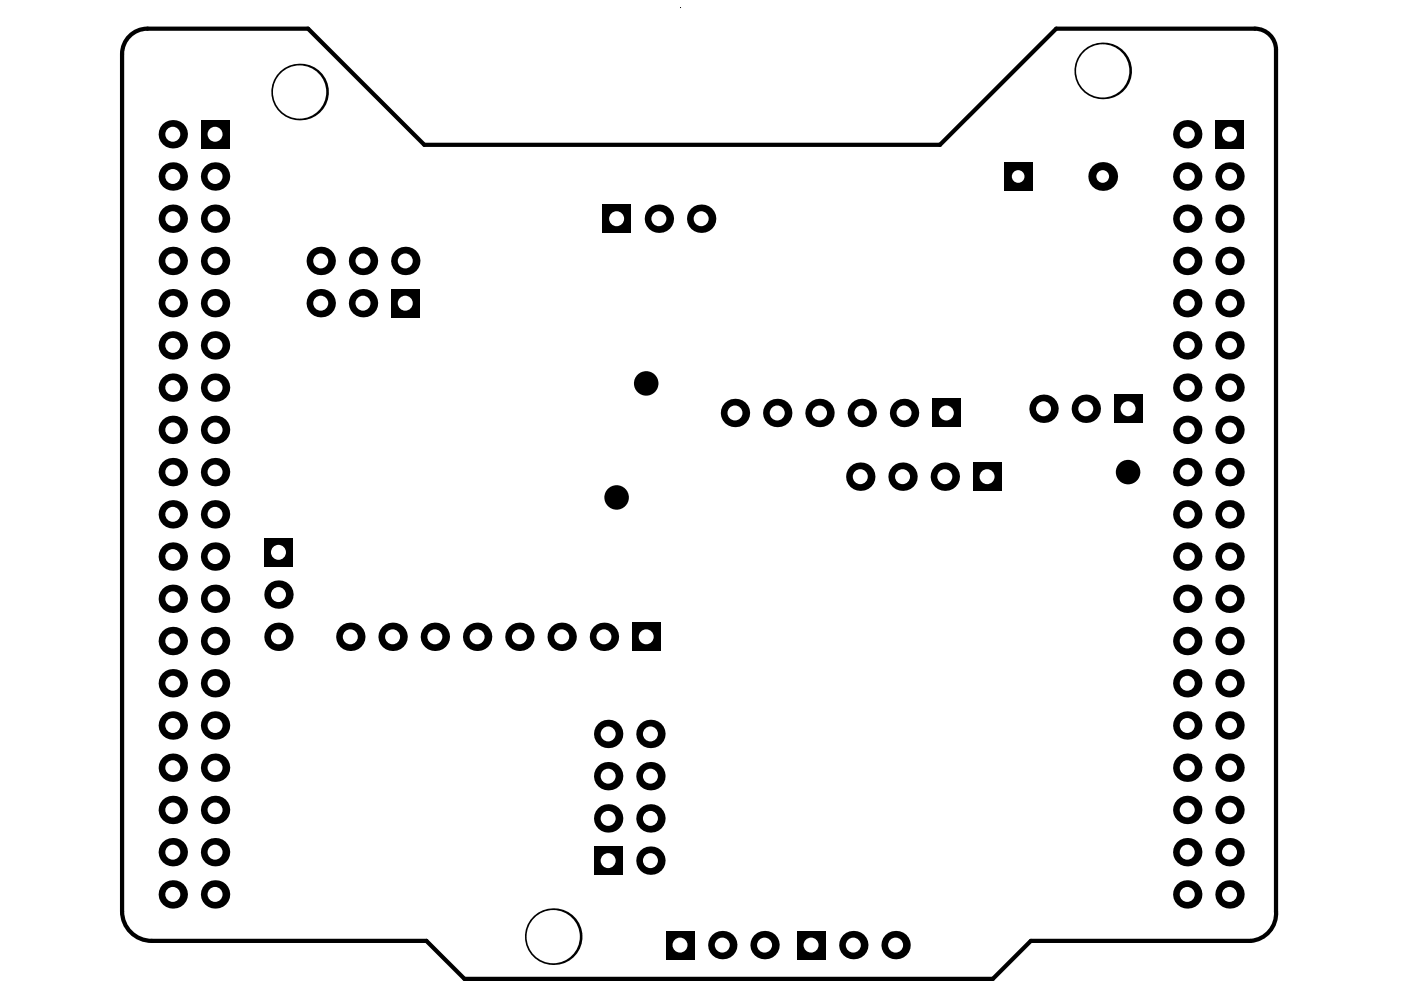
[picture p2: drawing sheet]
<svg xmlns="http://www.w3.org/2000/svg" width="297mm" height="210mm" viewBox="0 0 297 210" stroke-linecap="round" stroke-linejoin="round" font-family="sans-serif">
<g fill="#000">
<circle cx="137" cy="81.3" r="2.6"/>
<circle cx="221.3" cy="86.7" r="3"/>
<circle cx="130.7" cy="105.5" r="2.6"/>
<circle cx="239.2" cy="100.1" r="2.6"/>
</g>
<circle cx="221.3" cy="86.7" r="1.59" fill="#fff"/>
<circle cx="200.3" cy="101.1" r="3" fill="#000"/>
<circle cx="200.3" cy="101.1" r="1.59" fill="#fff"/>
<circle cx="128" cy="135" r="3" fill="#000"/>
<circle cx="128" cy="135" r="1.59" fill="#fff"/>
<circle cx="92.2" cy="135" r="3" fill="#000"/>
<circle cx="92.2" cy="135" r="1.59" fill="#fff"/>
<circle cx="260.7" cy="171.7" r="3" fill="#000"/>
<circle cx="260.7" cy="171.7" r="1.59" fill="#fff"/>
<circle cx="260.7" cy="135.9" r="3" fill="#000"/>
<circle cx="260.7" cy="135.9" r="1.59" fill="#fff"/>
<circle cx="260.7" cy="100.1" r="3" fill="#000"/>
<circle cx="260.7" cy="100.1" r="1.59" fill="#fff"/>
<circle cx="260.7" cy="64.3" r="3" fill="#000"/>
<circle cx="260.7" cy="64.3" r="1.59" fill="#fff"/>
<path d="M257.7 25.5h6v6h-6z" fill-rule="evenodd" fill="#000"/>
<circle cx="260.7" cy="28.5" r="1.59" fill="#fff"/>
<circle cx="251.7" cy="171.7" r="3" fill="#000"/>
<circle cx="251.7" cy="171.7" r="1.59" fill="#fff"/>
<circle cx="251.7" cy="135.9" r="3" fill="#000"/>
<circle cx="251.7" cy="135.9" r="1.59" fill="#fff"/>
<circle cx="251.7" cy="100.1" r="3" fill="#000"/>
<circle cx="251.7" cy="100.1" r="1.59" fill="#fff"/>
<circle cx="251.7" cy="64.3" r="3" fill="#000"/>
<circle cx="251.7" cy="64.3" r="1.59" fill="#fff"/>
<circle cx="251.7" cy="28.5" r="3" fill="#000"/>
<circle cx="251.7" cy="28.5" r="1.59" fill="#fff"/>
<circle cx="189.9" cy="200.4" r="3" fill="#000"/>
<circle cx="189.9" cy="200.4" r="1.59" fill="#fff"/>
<circle cx="180.9" cy="200.4" r="3" fill="#000"/>
<circle cx="180.9" cy="200.4" r="1.59" fill="#fff"/>
<circle cx="162.1" cy="200.4" r="3" fill="#000"/>
<circle cx="162.1" cy="200.4" r="1.59" fill="#fff"/>
<circle cx="153.1" cy="200.4" r="3" fill="#000"/>
<circle cx="153.1" cy="200.4" r="1.59" fill="#fff"/>
<circle cx="128.9" cy="164.6" r="3" fill="#000"/>
<circle cx="128.9" cy="164.6" r="1.59" fill="#fff"/>
<circle cx="137.9" cy="164.6" r="3" fill="#000"/>
<circle cx="137.9" cy="164.6" r="1.59" fill="#fff"/>
<circle cx="68" cy="64.3" r="3" fill="#000"/>
<circle cx="68" cy="64.3" r="1.59" fill="#fff"/>
<circle cx="77" cy="64.3" r="3" fill="#000"/>
<circle cx="77" cy="64.3" r="1.59" fill="#fff"/>
<circle cx="36.6" cy="171.7" r="3" fill="#000"/>
<circle cx="36.6" cy="171.7" r="1.59" fill="#fff"/>
<circle cx="45.6" cy="171.7" r="3" fill="#000"/>
<circle cx="45.6" cy="171.7" r="1.59" fill="#fff"/>
<circle cx="36.6" cy="135.9" r="3" fill="#000"/>
<circle cx="36.6" cy="135.9" r="1.59" fill="#fff"/>
<circle cx="45.6" cy="135.9" r="3" fill="#000"/>
<circle cx="45.6" cy="135.9" r="1.59" fill="#fff"/>
<circle cx="36.6" cy="100.1" r="3" fill="#000"/>
<circle cx="36.6" cy="100.1" r="1.59" fill="#fff"/>
<circle cx="45.6" cy="100.1" r="3" fill="#000"/>
<circle cx="45.6" cy="100.1" r="1.59" fill="#fff"/>
<circle cx="36.6" cy="64.3" r="3" fill="#000"/>
<circle cx="36.6" cy="64.3" r="1.59" fill="#fff"/>
<circle cx="45.6" cy="64.3" r="3" fill="#000"/>
<circle cx="45.6" cy="64.3" r="1.59" fill="#fff"/>
<circle cx="36.6" cy="28.5" r="3" fill="#000"/>
<circle cx="36.6" cy="28.5" r="1.59" fill="#fff"/>
<path d="M42.6 25.5h6v6h-6z" fill-rule="evenodd" fill="#000"/>
<circle cx="45.6" cy="28.5" r="1.59" fill="#fff"/>
<circle cx="260.7" cy="189.6" r="3" fill="#000"/>
<circle cx="260.7" cy="189.6" r="1.59" fill="#fff"/>
<circle cx="260.7" cy="180.7" r="3" fill="#000"/>
<circle cx="260.7" cy="180.7" r="1.59" fill="#fff"/>
<circle cx="260.7" cy="153.8" r="3" fill="#000"/>
<circle cx="260.7" cy="153.8" r="1.59" fill="#fff"/>
<circle cx="260.7" cy="144.9" r="3" fill="#000"/>
<circle cx="260.7" cy="144.9" r="1.59" fill="#fff"/>
<circle cx="260.7" cy="127" r="3" fill="#000"/>
<circle cx="260.7" cy="127" r="1.59" fill="#fff"/>
<circle cx="260.7" cy="118" r="3" fill="#000"/>
<circle cx="260.7" cy="118" r="1.59" fill="#fff"/>
<circle cx="260.7" cy="91.1" r="3" fill="#000"/>
<circle cx="260.7" cy="91.1" r="1.59" fill="#fff"/>
<circle cx="260.7" cy="82.2" r="3" fill="#000"/>
<circle cx="260.7" cy="82.2" r="1.59" fill="#fff"/>
<circle cx="260.7" cy="73.2" r="3" fill="#000"/>
<circle cx="260.7" cy="73.2" r="1.59" fill="#fff"/>
<circle cx="260.7" cy="55.3" r="3" fill="#000"/>
<circle cx="260.7" cy="55.3" r="1.59" fill="#fff"/>
<circle cx="260.7" cy="46.4" r="3" fill="#000"/>
<circle cx="260.7" cy="46.4" r="1.59" fill="#fff"/>
<circle cx="260.7" cy="37.4" r="3" fill="#000"/>
<circle cx="260.7" cy="37.4" r="1.59" fill="#fff"/>
<circle cx="251.7" cy="189.6" r="3" fill="#000"/>
<circle cx="251.7" cy="189.6" r="1.59" fill="#fff"/>
<circle cx="251.7" cy="180.7" r="3" fill="#000"/>
<circle cx="251.7" cy="180.7" r="1.59" fill="#fff"/>
<circle cx="251.7" cy="153.8" r="3" fill="#000"/>
<circle cx="251.7" cy="153.8" r="1.59" fill="#fff"/>
<circle cx="251.7" cy="144.9" r="3" fill="#000"/>
<circle cx="251.7" cy="144.9" r="1.59" fill="#fff"/>
<circle cx="251.7" cy="127" r="3" fill="#000"/>
<circle cx="251.7" cy="127" r="1.59" fill="#fff"/>
<circle cx="251.7" cy="118" r="3" fill="#000"/>
<circle cx="251.7" cy="118" r="1.59" fill="#fff"/>
<circle cx="251.7" cy="91.1" r="3" fill="#000"/>
<circle cx="251.7" cy="91.1" r="1.59" fill="#fff"/>
<circle cx="251.7" cy="82.2" r="3" fill="#000"/>
<circle cx="251.7" cy="82.2" r="1.59" fill="#fff"/>
<path d="M236.2 83.7h6v6h-6z" fill-rule="evenodd" fill="#000"/>
<circle cx="239.2" cy="86.7" r="1.59" fill="#fff"/>
<circle cx="251.7" cy="73.2" r="3" fill="#000"/>
<circle cx="251.7" cy="73.2" r="1.59" fill="#fff"/>
<circle cx="251.7" cy="55.3" r="3" fill="#000"/>
<circle cx="251.7" cy="55.3" r="1.59" fill="#fff"/>
<circle cx="233.8" cy="37.4" r="3" fill="#000"/>
<circle cx="233.8" cy="37.4" r="1.34" fill="#fff"/>
<circle cx="251.7" cy="46.4" r="3" fill="#000"/>
<circle cx="251.7" cy="46.4" r="1.59" fill="#fff"/>
<circle cx="251.7" cy="37.4" r="3" fill="#000"/>
<circle cx="251.7" cy="37.4" r="1.59" fill="#fff"/>
<path d="M206.3 98.1h6v6h-6z" fill-rule="evenodd" fill="#000"/>
<circle cx="209.3" cy="101.1" r="1.59" fill="#fff"/>
<path d="M212.8 34.4h6.1v6.1h-6.1z" fill-rule="evenodd" fill="#000"/>
<circle cx="215.9" cy="37.4" r="1.34" fill="#fff"/>
<circle cx="182.7" cy="87.6" r="3" fill="#000"/>
<circle cx="182.7" cy="87.6" r="1.59" fill="#fff"/>
<circle cx="191.7" cy="87.6" r="3" fill="#000"/>
<circle cx="191.7" cy="87.6" r="1.59" fill="#fff"/>
<circle cx="182.4" cy="101.1" r="3" fill="#000"/>
<circle cx="182.4" cy="101.1" r="1.59" fill="#fff"/>
<circle cx="191.4" cy="101.1" r="3" fill="#000"/>
<circle cx="191.4" cy="101.1" r="1.59" fill="#fff"/>
<circle cx="155.8" cy="87.6" r="3" fill="#000"/>
<circle cx="155.8" cy="87.6" r="1.59" fill="#fff"/>
<circle cx="164.8" cy="87.6" r="3" fill="#000"/>
<circle cx="164.8" cy="87.6" r="1.59" fill="#fff"/>
<circle cx="148.7" cy="46.4" r="3" fill="#000"/>
<circle cx="148.7" cy="46.4" r="1.59" fill="#fff"/>
<path d="M125.9 179.5h6v6h-6z" fill-rule="evenodd" fill="#000"/>
<circle cx="128.9" cy="182.5" r="1.59" fill="#fff"/>
<circle cx="137.9" cy="182.5" r="3" fill="#000"/>
<circle cx="137.9" cy="182.5" r="1.59" fill="#fff"/>
<circle cx="128.9" cy="173.5" r="3" fill="#000"/>
<circle cx="128.9" cy="173.5" r="1.59" fill="#fff"/>
<circle cx="137.9" cy="173.5" r="3" fill="#000"/>
<circle cx="137.9" cy="173.5" r="1.59" fill="#fff"/>
<circle cx="128.9" cy="155.6" r="3" fill="#000"/>
<circle cx="128.9" cy="155.6" r="1.59" fill="#fff"/>
<circle cx="137.9" cy="155.6" r="3" fill="#000"/>
<circle cx="137.9" cy="155.6" r="1.59" fill="#fff"/>
<path d="M127.7 43.4h6v6h-6z" fill-rule="evenodd" fill="#000"/>
<circle cx="130.7" cy="46.4" r="1.59" fill="#fff"/>
<circle cx="68" cy="55.3" r="3" fill="#000"/>
<circle cx="68" cy="55.3" r="1.59" fill="#fff"/>
<circle cx="77" cy="55.3" r="3" fill="#000"/>
<circle cx="77" cy="55.3" r="1.59" fill="#fff"/>
<circle cx="36.6" cy="189.6" r="3" fill="#000"/>
<circle cx="36.6" cy="189.6" r="1.59" fill="#fff"/>
<circle cx="45.6" cy="189.6" r="3" fill="#000"/>
<circle cx="45.6" cy="189.6" r="1.59" fill="#fff"/>
<circle cx="36.6" cy="180.7" r="3" fill="#000"/>
<circle cx="36.6" cy="180.7" r="1.59" fill="#fff"/>
<circle cx="45.6" cy="180.7" r="3" fill="#000"/>
<circle cx="45.6" cy="180.7" r="1.59" fill="#fff"/>
<circle cx="36.6" cy="153.8" r="3" fill="#000"/>
<circle cx="36.6" cy="153.8" r="1.59" fill="#fff"/>
<circle cx="45.6" cy="153.8" r="3" fill="#000"/>
<circle cx="45.6" cy="153.8" r="1.59" fill="#fff"/>
<circle cx="36.6" cy="144.9" r="3" fill="#000"/>
<circle cx="36.6" cy="144.9" r="1.59" fill="#fff"/>
<circle cx="45.6" cy="144.9" r="3" fill="#000"/>
<circle cx="45.6" cy="144.9" r="1.59" fill="#fff"/>
<circle cx="36.6" cy="127" r="3" fill="#000"/>
<circle cx="36.6" cy="127" r="1.59" fill="#fff"/>
<circle cx="45.6" cy="127" r="3" fill="#000"/>
<circle cx="45.6" cy="127" r="1.59" fill="#fff"/>
<circle cx="36.6" cy="118" r="3" fill="#000"/>
<circle cx="36.6" cy="118" r="1.59" fill="#fff"/>
<circle cx="45.6" cy="118" r="3" fill="#000"/>
<circle cx="45.6" cy="118" r="1.59" fill="#fff"/>
<circle cx="36.6" cy="91.1" r="3" fill="#000"/>
<circle cx="36.6" cy="91.1" r="1.59" fill="#fff"/>
<circle cx="45.6" cy="91.1" r="3" fill="#000"/>
<circle cx="45.6" cy="91.1" r="1.59" fill="#fff"/>
<circle cx="36.6" cy="82.2" r="3" fill="#000"/>
<circle cx="36.6" cy="82.2" r="1.59" fill="#fff"/>
<circle cx="45.6" cy="82.2" r="3" fill="#000"/>
<circle cx="45.6" cy="82.2" r="1.59" fill="#fff"/>
<circle cx="36.6" cy="73.2" r="3" fill="#000"/>
<circle cx="36.6" cy="73.2" r="1.59" fill="#fff"/>
<circle cx="45.6" cy="73.2" r="3" fill="#000"/>
<circle cx="45.6" cy="73.2" r="1.59" fill="#fff"/>
<circle cx="36.6" cy="55.3" r="3" fill="#000"/>
<circle cx="36.6" cy="55.3" r="1.59" fill="#fff"/>
<circle cx="45.6" cy="55.3" r="3" fill="#000"/>
<circle cx="45.6" cy="55.3" r="1.59" fill="#fff"/>
<circle cx="36.6" cy="46.4" r="3" fill="#000"/>
<circle cx="36.6" cy="46.4" r="1.59" fill="#fff"/>
<circle cx="45.6" cy="46.4" r="3" fill="#000"/>
<circle cx="45.6" cy="46.4" r="1.59" fill="#fff"/>
<circle cx="36.6" cy="37.4" r="3" fill="#000"/>
<circle cx="36.6" cy="37.4" r="1.59" fill="#fff"/>
<circle cx="45.6" cy="37.4" r="3" fill="#000"/>
<circle cx="45.6" cy="37.4" r="1.59" fill="#fff"/>
<circle cx="260.7" cy="162.8" r="3" fill="#000"/>
<circle cx="260.7" cy="162.8" r="1.59" fill="#fff"/>
<circle cx="260.7" cy="109.1" r="3" fill="#000"/>
<circle cx="260.7" cy="109.1" r="1.59" fill="#fff"/>
<circle cx="251.7" cy="162.8" r="3" fill="#000"/>
<circle cx="251.7" cy="162.8" r="1.59" fill="#fff"/>
<circle cx="251.7" cy="109.1" r="3" fill="#000"/>
<circle cx="251.7" cy="109.1" r="1.59" fill="#fff"/>
<circle cx="119.1" cy="135" r="3" fill="#000"/>
<circle cx="119.1" cy="135" r="1.59" fill="#fff"/>
<path d="M134 132h6v6h-6z" fill-rule="evenodd" fill="#000"/>
<circle cx="137" cy="135" r="1.59" fill="#fff"/>
<circle cx="101.2" cy="135" r="3" fill="#000"/>
<circle cx="101.2" cy="135" r="1.59" fill="#fff"/>
<circle cx="110.1" cy="135" r="3" fill="#000"/>
<circle cx="110.1" cy="135" r="1.59" fill="#fff"/>
<circle cx="74.3" cy="135" r="3" fill="#000"/>
<circle cx="74.3" cy="135" r="1.59" fill="#fff"/>
<circle cx="63.5" cy="19.5" r="6" fill="#000"/>
<circle cx="63.5" cy="19.5" r="5.6" fill="#fff"/>
<circle cx="36.6" cy="162.8" r="3" fill="#000"/>
<circle cx="36.6" cy="162.8" r="1.59" fill="#fff"/>
<circle cx="45.6" cy="162.8" r="3" fill="#000"/>
<circle cx="45.6" cy="162.8" r="1.59" fill="#fff"/>
<circle cx="36.6" cy="109.1" r="3" fill="#000"/>
<circle cx="36.6" cy="109.1" r="1.59" fill="#fff"/>
<circle cx="45.6" cy="109.1" r="3" fill="#000"/>
<circle cx="45.6" cy="109.1" r="1.59" fill="#fff"/>
<path d="M169 197.4h6v6h-6z" fill-rule="evenodd" fill="#000"/>
<circle cx="172" cy="200.4" r="1.59" fill="#fff"/>
<path d="M141.2 197.4h6v6h-6z" fill-rule="evenodd" fill="#000"/>
<circle cx="144.2" cy="200.4" r="1.59" fill="#fff"/>
<path d="M82.9 61.3h6v6h-6z" fill-rule="evenodd" fill="#000"/>
<circle cx="85.9" cy="64.3" r="1.59" fill="#fff"/>
<circle cx="173.8" cy="87.6" r="3" fill="#000"/>
<circle cx="173.8" cy="87.6" r="1.59" fill="#fff"/>
<path d="M197.6 84.6h6v6h-6z" fill-rule="evenodd" fill="#000"/>
<circle cx="200.6" cy="87.6" r="1.59" fill="#fff"/>
<circle cx="230.2" cy="86.7" r="3" fill="#000"/>
<circle cx="230.2" cy="86.7" r="1.59" fill="#fff"/>
<circle cx="139.7" cy="46.4" r="3" fill="#000"/>
<circle cx="139.7" cy="46.4" r="1.59" fill="#fff"/>
<circle cx="233.8" cy="15" r="6" fill="#000"/>
<circle cx="233.8" cy="15" r="5.6" fill="#fff"/>
<circle cx="59" cy="126.1" r="3" fill="#000"/>
<circle cx="59" cy="126.1" r="1.59" fill="#fff"/>
<path d="M56 114.1h6v6h-6z" fill-rule="evenodd" fill="#000"/>
<circle cx="59" cy="117.1" r="1.59" fill="#fff"/>
<circle cx="85.9" cy="55.3" r="3" fill="#000"/>
<circle cx="85.9" cy="55.3" r="1.59" fill="#fff"/>
<circle cx="83.2" cy="135" r="3" fill="#000"/>
<circle cx="83.2" cy="135" r="1.59" fill="#fff"/>
<circle cx="59" cy="135" r="3" fill="#000"/>
<circle cx="59" cy="135" r="1.59" fill="#fff"/>
<circle cx="117.3" cy="198.6" r="6" fill="#000"/>
<circle cx="117.3" cy="198.6" r="5.6" fill="#fff"/>
<path d="M27.5 7.7a5.4 5.4 0 0 1 3.8-1.6h34l24.7 24.6h109.3l24.6-24.6h42.2a4.5 4.5 0 0 1 4.4 4.5v182.6a5.8 5.8 0 0 1-5.3 6.3h-46.6l-8.1 8h-112l-8.1-8h-58.2a6.3 6.3 0 0 1-6.3-6.3v-181.7a5.4 5.4 0 0 1 1.6-3.8z" fill="none" stroke="#000" stroke-width=".9"/>
</svg>
